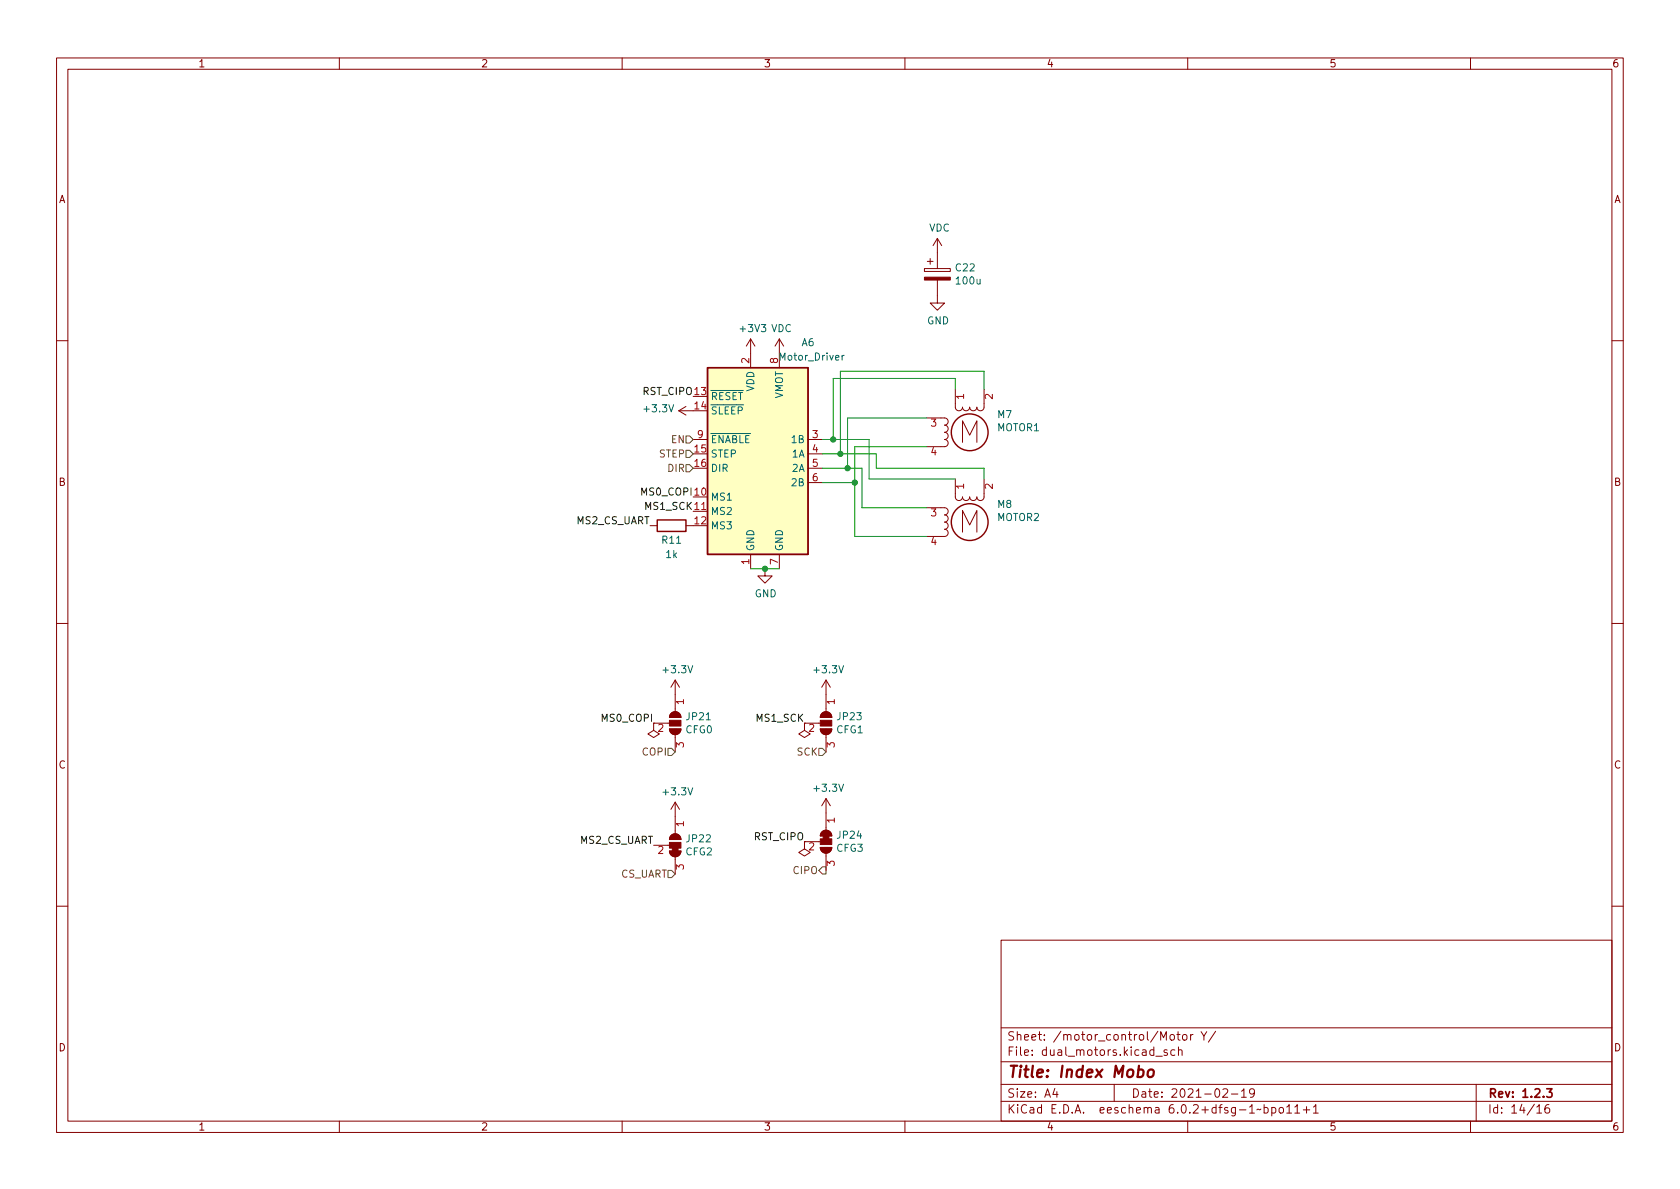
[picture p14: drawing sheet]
<svg xmlns="http://www.w3.org/2000/svg" width="297mm" height="210mm" viewBox="0 0 297 210" stroke-linecap="round" stroke-linejoin="round" font-family="sans-serif">
<defs><g id="words">
<text font-size="2.8" fill="#840000" x="178" y="190.6">Title: Index Mobo</text>
<g font-size="2.1" fill="#840000">
<text x="178" y="184">Sheet: /motor_control/Motor Y/</text>
<text x="178" y="186.7">File: dual_motors.kicad_sch</text>
<text x="178" y="196.9">KiCad E.D.A. eeschema 6.0.2+dfsg-1~bpo11+1</text>
<text x="178" y="194.1">Size: A4</text>
<text x="200" y="194.1">Date: 2021-02-19</text>
<text x="263" y="194.1">Rev: 1.2.3</text>
<text x="263" y="196.9">Id: 14/16</text>
</g>
<g font-size="1.8" fill="#840000">
<text x="35" y="11.9">1</text>
<text x="85" y="11.9">2</text>
<text x="135" y="11.9">3</text>
<text x="185" y="11.9">4</text>
<text x="235" y="11.9">5</text>
<text x="285" y="11.9">6</text>
<text x="10.3" y="35.9">A</text>
<text x="285.3" y="35.9">A</text>
<text x="10.3" y="85.9">B</text>
<text x="285.3" y="85.9">B</text>
<text x="10.3" y="135.9">C</text>
<text x="285.3" y="135.9">C</text>
<text x="10.3" y="185.9">D</text>
<text x="285.3" y="185.9">D</text>
<text x="35" y="199.9">1</text>
<text x="85" y="199.9">2</text>
<text x="135" y="199.9">3</text>
<text x="185" y="199.9">4</text>
<text x="235" y="199.9">5</text>
<text x="285" y="199.9">6</text>
</g>
<g font-size="1.8" fill="#006464">
<text x="164.2" y="40.9">VDC</text>
<text x="169" y="48">C22</text>
<text x="169.2" y="50.3">100u</text>
<text x="131" y="58.7">+3V3 VDC</text>
<text x="163.9" y="57.3">GND</text>
<text x="138" y="63.7">Motor_Driver</text>
<text x="141.7" y="61.2">A6</text>
<text x="125.6" y="70.7">~{RESET}</text>
<text x="133.3" y="69.3" transform="rotate(-90 133.3 69.3)">VDD</text>
<text x="138.4" y="70.6" transform="rotate(-90 138.4 70.6)">VMOT</text>
<text x="114" y="72.9">+3.3V</text>
<text x="125.6" y="73.3">~{SLEEP}</text>
<text x="176.3" y="76.2">MOTOR1</text>
<text x="176.4" y="73.9">M7</text>
<text x="125.6" y="80.9">STEP</text>
<text x="125.6" y="83.4">DIR</text>
<text x="125.6" y="78.4">~{ENABLE}</text>
<text x="140.1" y="78.4">1B</text>
<text x="140.1" y="80.9">1A</text>
<text x="140.1" y="83.4">2A</text>
<text x="125.6" y="88.5">MS1</text>
<text x="140.1" y="86">2B</text>
<text x="176.4" y="89.8">M8</text>
<text x="125.6" y="91.1">MS2</text>
<text x="125.6" y="93.6">MS3</text>
<text x="176.3" y="92.1">MOTOR2</text>
<text x="117.1" y="96.1">R11</text>
<text x="117.8" y="98.7">1k</text>
<text x="133.3" y="97.5" transform="rotate(-90 133.3 97.5)">GND</text>
<text x="138.4" y="97.5" transform="rotate(-90 138.4 97.5)">GND</text>
<text x="133.4" y="105.6">GND</text>
<text x="117.4" y="119">+3.3V</text>
<text x="144.1" y="119">+3.3V</text>
<text x="121.2" y="129.7">CFG0</text>
<text x="121.4" y="127.3">JP21</text>
<text x="147.9" y="129.7">CFG1</text>
<text x="148.1" y="127.3">JP23</text>
<text x="117.4" y="140.6">+3.3V</text>
<text x="144.1" y="140">+3.3V</text>
<text x="121.4" y="148.9">JP22</text>
<text x="148.1" y="148.3">JP24</text>
<text x="121.2" y="151.3">CFG2</text>
<text x="147.9" y="150.6">CFG3</text>
</g>
<g font-size="1.8" fill="#a90000">
<text x="132.5" y="64.2" transform="rotate(-90 132.5 64.2)">2</text>
<text x="137.5" y="64.2" transform="rotate(-90 137.5 64.2)">8</text>
<text x="170.4" y="70.6" transform="rotate(-90 170.4 70.6)">1</text>
<text x="175.5" y="70.6" transform="rotate(-90 175.5 70.6)">2</text>
<text x="122.8" y="72.4">14</text>
<text x="123.3" y="77.5">9</text>
<text x="143.7" y="77.5">3</text>
<text x="164.6" y="75.4">3</text>
<text x="122.8" y="80">15</text>
<text x="122.8" y="82.5">16</text>
<text x="143.7" y="80">4</text>
<text x="143.7" y="82.5">5</text>
<text x="164.6" y="80.5">4</text>
<text x="143.7" y="85.1">6</text>
<text x="170.4" y="86.5" transform="rotate(-90 170.4 86.5)">1</text>
<text x="175.5" y="86.5" transform="rotate(-90 175.5 86.5)">2</text>
<text x="122.8" y="92.7">12</text>
<text x="164.6" y="91.3">3</text>
<text x="132.5" y="99.8" transform="rotate(-90 132.5 99.8)">1</text>
<text x="137.5" y="99.8" transform="rotate(-90 137.5 99.8)">7</text>
<text x="164.6" y="96.4">4</text>
<text x="120.9" y="124.6" transform="rotate(-90 120.9 124.6)">1</text>
<text x="147.6" y="124.6" transform="rotate(-90 147.6 124.6)">1</text>
<text x="116.3" y="129.4">2</text>
<text x="143" y="129.4">2</text>
<text x="120.9" y="132.2" transform="rotate(-90 120.9 132.2)">3</text>
<text x="147.6" y="132.2" transform="rotate(-90 147.6 132.2)">3</text>
<text x="120.9" y="146.2" transform="rotate(-90 120.9 146.2)">1</text>
<text x="147.6" y="145.5" transform="rotate(-90 147.6 145.5)">1</text>
<text x="116.3" y="151">2</text>
<text x="120.9" y="153.8" transform="rotate(-90 120.9 153.8)">3</text>
<text x="143" y="150.4">2</text>
<text x="147.6" y="153.1" transform="rotate(-90 147.6 153.1)">3</text>
</g>
<g font-size="1.8" fill="#0f0f0f">
<text x="113.7" y="69.8">RST_CIPO13</text>
<text x="113.6" y="87.6">MS0_COPI10</text>
<text x="102" y="92.7">MS2_CS_UART</text>
<text x="114.2" y="90.2">MS1_SCK 11</text>
<text x="106.6" y="127.6">MS0_COPI</text>
<text x="133.9" y="127.6">MS1_SCK</text>
<text x="102.6" y="149.2">MS2_CS_UART</text>
<text x="133.4" y="148.6">RST_CIPO</text>
</g>
<g font-size="1.8" fill="#725600">
<text x="116.6" y="80.9">STEP</text>
<text x="118.1" y="83.4">DIR</text>
<text x="118.7" y="78.4">EN</text>
<text x="113.7" y="133.6">COPI</text>
<text x="140.9" y="133.6">SCK</text>
<text x="109.7" y="155.2">CS_UART</text>
<text x="140.4" y="154.6">CIPO</text>
</g>
</g></defs>
<g fill="none" stroke="#840000" stroke-width=".18">
<path d="M10 10.2h277v190.1h-277zM12 12.2h273v186.1h-273zM60 10.2v2M110 10.2v2M160 10.2v2M210 10.2v2M260 10.2v2M132.7 59.9v5.1M132.7 59.9l-.7 1.3M132.7 59.9l.8 1.3M137.8 59.9l-.8 1.3M137.8 59.9v5.1"/>
<path d="M137.8 59.9l.8 1.3M163.4 47.5h4.6v.5h-4.6zM164 46.2h1M164.5 45.7v1M165.7 49.5v4.1h1.3l-1.3 1.3-1.2-1.3h1.2M165.7 42.2l-.7 1.2M165.7 42.2v5.3M165.7 42.2l.8 1.2M10 60.2h2M120 72.6l1.3 .8M120 72.6h2.6M121.3 71.9l-1.3 .7"/>
<path d="M122.6 77.7h2.5M142.9 77.7h2.5M163.8 73.9h3.2a.64 .64 0 0 1 .6 .6 .64 .64 0 0 1-.6 .7 .64 .64 0 0 1 .6 .6 .64 .64 0 0 1-.6 .6 .64 .64 0 0 1 .6 .7 .64 .64 0 0 1-.6 .6 .64 .64 0 0 1 .6 .7 .64 .64 0 0 1-.6 .6h-3.2M168.9 68.8v3.2a.64 .64 0 0 0 .6 .6 .64 .64 0 0 0 .7-.6 .64 .64 0 0 0 .6 .6 .64 .64 0 0 0 .6-.6 .64 .64 0 0 0 .7 .6 .64 .64 0 0 0 .6-.6 .64 .64 0 0 0 .7 .6 .64 .64 0 0 0 .6-.6v-3.2M170.2 78.2v-3.8l1.2 2.6 1.3-2.6v3.8M285 60.2h2M114.9 93h1.3M121.3 93h1.3M122.6 90.4h2.5M132.7 98v2.6M137.8 98v2.6M142.9 80.3h2.5"/>
<path d="M142.9 82.8h2.5M142.9 85.3h2.5M163.8 89.8h3.2a.64 .64 0 0 1 .6 .6 .64 .64 0 0 1-.6 .7 .64 .64 0 0 1 .6 .6 .64 .64 0 0 1-.6 .6 .64 .64 0 0 1 .6 .7 .64 .64 0 0 1-.6 .6 .64 .64 0 0 1 .6 .6 .64 .64 0 0 1-.6 .7h-3.2M168.9 84.7v3.2a.64 .64 0 0 0 .6 .6 .64 .64 0 0 0 .7-.6 .64 .64 0 0 0 .6 .6 .64 .64 0 0 0 .6-.6 .64 .64 0 0 0 .7 .6 .64 .64 0 0 0 .6-.6 .64 .64 0 0 0 .7 .6 .64 .64 0 0 0 .6-.6v-3.2M170.2 94.1v-3.8l1.2 2.5 1.3-2.5v3.8M10 110.2h2M135.3 100.6v1.2h1.2l-1.2 1.3-1.3-1.3h1.3M285 110.2h2M118.4 127.9h-2.8v1.3l1 .6-1 .6-1-.6 1-.6M118.4 128.9h2a1.02 1.02 0 0 1-1 1 1.02 1.02 0 0 1-1-1zM118.7 126.2a1.02 1.02 0 0 1 1.1-.3 1.02 1.02 0 0 1 .6 1h-2zM119.4 120.3v5.6"/>
<path d="M119.4 129.9v3.1M119.4 120.3l-.8 1.2M119.4 120.3l.7 1.2M145 127.9h-2.8v1.3l1.1 .6-1.1 .6-1-.6 1-.6M145 128.9h2.1a1.02 1.02 0 0 1-1.1 1 1.02 1.02 0 0 1-1-1zM145.3 126.2a1.02 1.02 0 0 1 1.1-.3 1.02 1.02 0 0 1 .7 1h-2.1zM146 120.3l-.7 1.2M146 120.3v5.6M146 129.9v3.1M146 120.3l.8 1.2M115.6 149.5h2.8M118.4 150.5h2a1.02 1.02 0 0 1-1 1 1.02 1.02 0 0 1-1-1z"/>
<path d="M118.7 147.7a1.02 1.02 0 0 1 1.1-.2 1.02 1.02 0 0 1 .6 1h-2zM119.4 141.9v5.5M119.4 151.5v3.1M119.4 141.9l-.8 1.2M119.4 141.9l.7 1.2M145 149.9h2.1a1.02 1.02 0 0 1-1.1 1 1.02 1.02 0 0 1-1-1zM145 148.8h-2.8v1.3l1.1 .6-1.1 .7-1-.7 1-.6M145.3 147.1a1.02 1.02 0 0 1 1.1-.2 1.02 1.02 0 0 1 .7 .9h-2.1zM146 141.2v5.6M146 150.9v3M146 141.2l-.7 1.3M146 141.2l.8 1.3"/>
<path d="M10 160.2h2M177 166.3h108v32h-108zM285 160.2h2M60 198.3v2M110 198.3v2M160 198.3v2M177 194.8h108M177 191.8h108M177 187.8h108M177 181.8h108M186.5 192.5l-.4 1h1M186.9 193v1"/>
<path d="M197 191.8v3M204.4 186.8h1.1M206.4 185.7l-.4-.1-.2 .2 .1 .3 .5 .1v.4h-.6M207 183l.4-.1 .2 .3v.4l-.2 .3h-.4l-.1-.3v-.4zM207.7 185.7l-.4-.1-.3 .3v.4l.1 .3h.6M208.1 182.9h.5M208.3 182.4v1.3l.3 .2M208.4 185.8l.2-.2 .3 .1 .1 .9M208.4 185.1v1.5M209.1 183.1l.3-.2 .4 .2 .1 .5-.2 .3h-.3l-.3-.1zM210 198.3v2M210.5 182.9v1"/>
<path d="M210.9 182.9l-.3 .1-.1 .2M212.4 182.4l.5 .8 .5-.8M212.9 183.2v.7M214.9 182.4l-1.3 1.9M216.2 192.7l.6-.2 .2 .2 .1 .3-1 1h1M217.7 193.5h1.2M219.5 193l.4-.5v1.5M219.5 194h.9M221.8 193.2l-.3 .3-.4-.1-.2-.2 .2-.6 .4-.1 .2 .2a.99 .99 0 0 1-.3 1.3h-.3M223.5 195.9l.4-.1 .3 .3v.4l-.1 .3h-.6M223.5 195.3v1.5M224.9 195.9l.4-.1 .3 .3v.4l-.2 .3h-.5"/>
<path d="M224.9 195.8v1.5M226.3 195.9l.3-.1 .3 .3v.4l-.3 .3h-.3l-.2-.3v-.4zM227.5 195.8l.4-.5v1.5M227.5 196.8h.9M228.9 195.8l.5-.5v1.5M228.9 196.8h.9M230.4 196.3h1.2M231 195.7v1.1M232.2 195.8l.4-.5v1.5M232.2 196.8h.9M260 198.3v2M261 191.8v6.5"/>
<path d="M271.7 195.8l.5-.5v1.5M271.7 196.8h.9M273.9 195.3a.6 .6 0 0 0-.8 .7v.5l.2 .3h.4l.2-.1 .1-.5-.1-.2-.5-.1-.3 .3"/>
</g>
<path d="M273.5 192.5h.9l-.5 .6 .4 .1v.7l-.2 .1h-.4l-.2-.1" fill="none" stroke="#840000" stroke-width=".3"/>
<path d="M201.3 189.2l.2-.1 .5 .1 .2 .3-.1 .6a.66 .66 0 0 1-1 .3M203.1 189.3a.52 .52 0 0 1 .5-.2 .52 .52 0 0 1 .4 .4l-.1 .6a.55 .55 0 0 1-.5 .4 .55 .55 0 0 1-.5-.4z" fill="none" stroke="#840000" stroke-width=".4"/>
<g fill="#840000" stroke="#840000" stroke-width=".18">
<path d="M118.9 150h1v.5h-1z"/>
<path d="M118.4 150.5h2a1.02 1.02 0 0 1-1 1 1.02 1.02 0 0 1-1-1z"/>
<path d="M118.4 149h2v1h-2z"/>
<path d="M118.7 147.7a1.02 1.02 0 0 1 1.1-.2 1.02 1.02 0 0 1 .6 1h-2z"/>
<path d="M163.4 49h4.6v.5h-4.6z"/>
<path d="M145.3 126.2a1.02 1.02 0 0 1 1.1-.3 1.02 1.02 0 0 1 .7 1h-2.1z"/>
<path d="M145 127.4h2.1v1h-2.1z"/>
<path d="M145 128.9h2.1a1.02 1.02 0 0 1-1.1 1 1.02 1.02 0 0 1-1-1z"/>
<path d="M118.7 126.2a1.02 1.02 0 0 1 1.1-.3 1.02 1.02 0 0 1 .6 1h-2z"/>
<path d="M118.4 127.4h2v1h-2z"/>
<path d="M118.4 128.9h2a1.02 1.02 0 0 1-1 1 1.02 1.02 0 0 1-1-1z"/>
<path d="M145.5 147.8h1.1v.5h-1.1z"/>
<path d="M145.3 147.1a1.02 1.02 0 0 1 1.1-.2 1.02 1.02 0 0 1 .7 .9h-2.1z"/>
<path d="M145 148.3h2.1v1h-2.1z"/>
<path d="M145 149.9h2.1a1.02 1.02 0 0 1-1.1 1 1.02 1.02 0 0 1-1-1z"/>
</g>
<g fill="none" stroke="#840000" stroke-width=".25">
<path d="M125.1 65h17.8v33h-17.8zM116.2 91.9h5.1v2.1h-5.1z"/>
<circle cx="171.4" cy="76.4" r="3.3"/>
<circle cx="171.4" cy="92.3" r="3.3"/>
</g>
<path d="M125.1 65h17.8v33h-17.8z" fill="#ffffc2" stroke="#ffffc2" stroke-width=".18"/>
<path d="M148.9 62.8v.9M149.3 62.8l-.4 .3" fill="none" stroke="#006464" stroke-width=".18"/>
<path d="M121.3 79.6h.6l.7 .7-.7 .6h-.6zM121.3 77.1h.6l.7 .6-.7 .7h-.6zM121.3 82.2h.6l.7 .6-.7 .6h-.6zM118.1 132.3h.6l.7 .7-.7 .6h-.6zM144.8 132.3h.6l.6 .7-.6 .6h-.6zM118.1 153.9h.6l.7 .7-.7 .6h-.6zM145.4 153.3h.6v1.3h-.6l-.6-.7z" fill="none" stroke="#725600" stroke-width=".18"/>
<path d="M145.4 77.7h8.3v7h15.2M163.8 79h-12.7v15.9h12.7M163.8 73.9h-13.9v8.9M168.9 68.8v-1.9h-21.6v10.8M174 68.8v-3.1h-25.4v14.6M145.4 80.3h9.5v2.5h19.1v1.9M145.4 82.8h7v7h11.4M145.4 85.3h5.7M132.7 100.6h5.1" fill="none" stroke="#009600" stroke-width=".18"/>
<g fill="#009600" stroke="#009600" stroke-width=".18">
<circle cx="149.9" cy="82.8" r=".46"/>
<circle cx="151.1" cy="85.3" r=".46"/>
<circle cx="147.3" cy="77.7" r=".46"/>
<circle cx="135.3" cy="100.6" r=".46"/>
<circle cx="148.6" cy="80.3" r=".46"/>
</g>
<use href="#words"/>
</svg>
